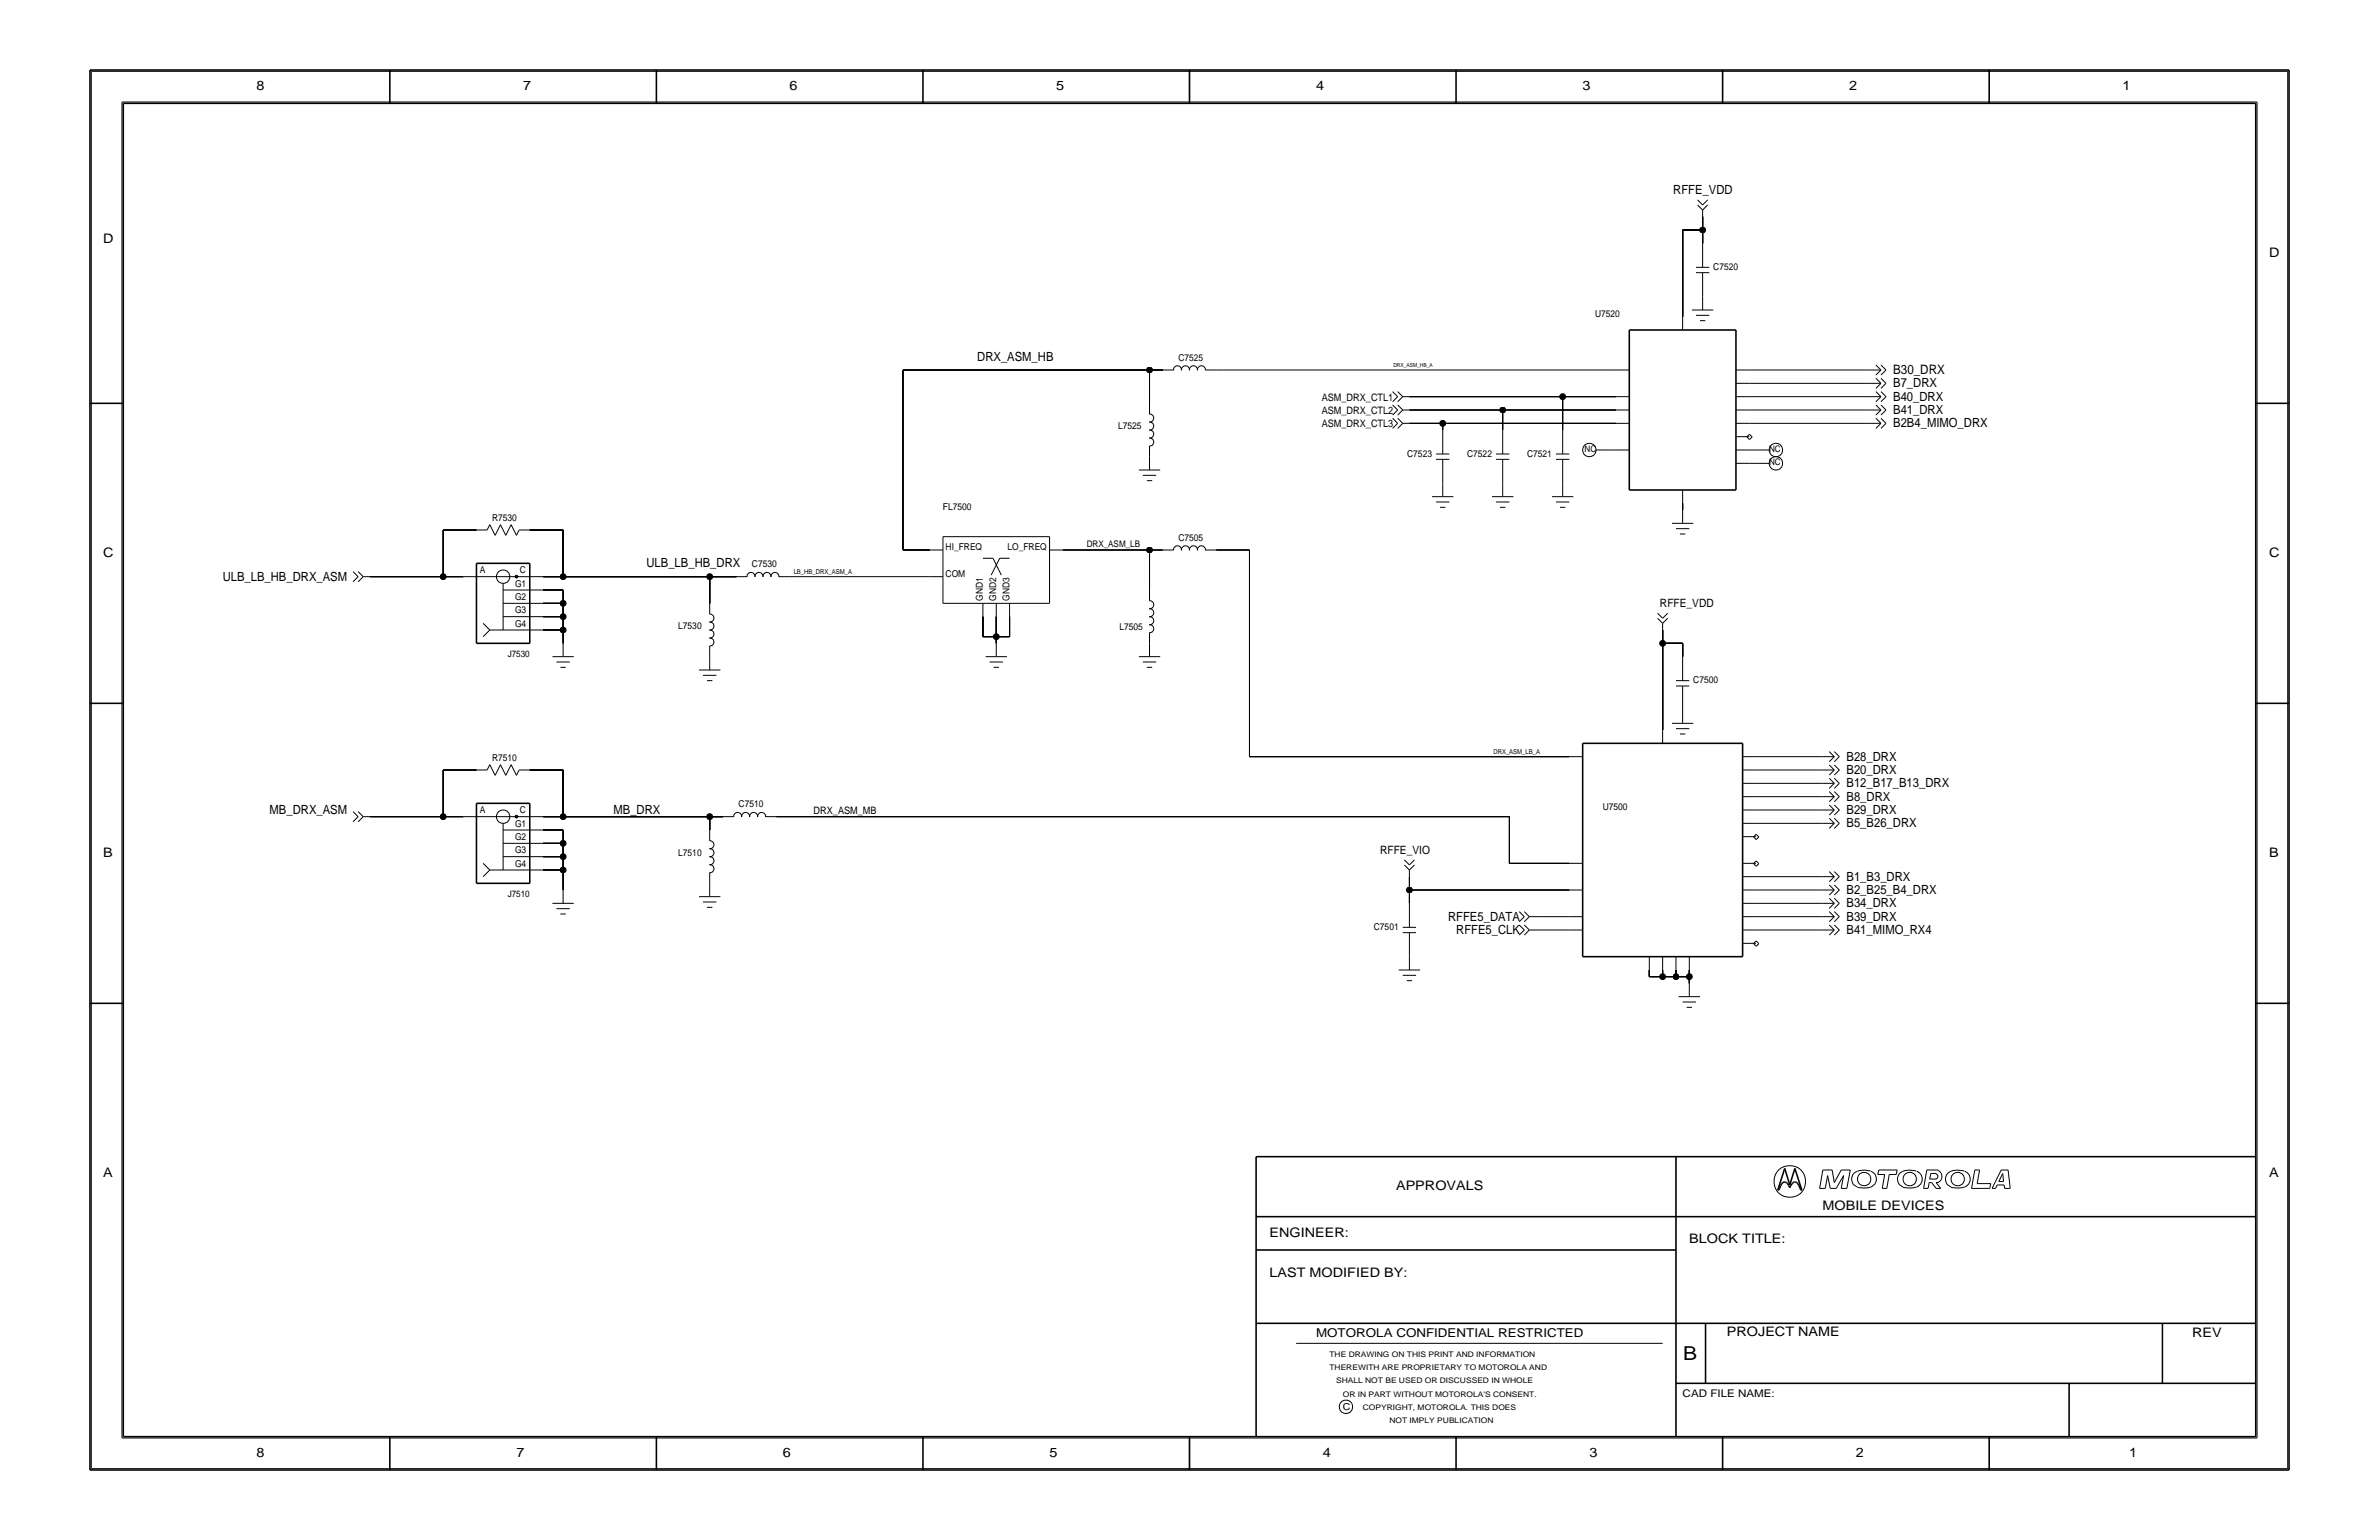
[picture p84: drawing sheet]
<svg xmlns="http://www.w3.org/2000/svg" width="432mm" height="279mm" viewBox="0 0 432 279" stroke-linecap="round" stroke-linejoin="round" font-family="sans-serif">
<defs><g id="words">
<text font-size="3.5" x="305.5" y="246.7">B</text>
<g font-size="2.4">
<text x="46.6" y="16.3">8</text>
<text x="94.9" y="16.3">7</text>
<text x="143.3" y="16.3">6</text>
<text x="191.7" y="16.3">5</text>
<text x="238.9" y="16.3">4</text>
<text x="287.3" y="16.3">3</text>
<text x="335.6" y="16.3">2</text>
<text x="385.2" y="16.3">1</text>
<text x="18.7" y="44.1">D</text>
<text x="411.8" y="46.6">D</text>
<text x="343.6" y="67.9">B30_DRX</text>
<text x="18.7" y="101">C</text>
<text x="411.8" y="101">C</text>
<text x="18.7" y="155.4">B</text>
<text x="411.8" y="155.4">B</text>
<text x="18.7" y="213.5">A</text>
<text x="253.4" y="215.9">APPROVALS</text>
<text x="411.8" y="213.5">A</text>
<text x="330.8" y="219.5">MOBILE DEVICES</text>
<text x="230.4" y="224.4">ENGINEER:</text>
<text x="306.6" y="225.6">BLOCK TITLE:</text>
<text x="230.4" y="231.6">LAST MODIFIED BY:</text>
<text x="313.4" y="242.4">PROJECT NAME</text>
<text x="397.9" y="242.5">REV</text>
<text x="46.6" y="264.3">8</text>
<text x="93.7" y="264.3">7</text>
<text x="142.1" y="264.3">6</text>
<text x="190.5" y="264.3">5</text>
<text x="240.1" y="264.3">4</text>
<text x="288.5" y="264.3">3</text>
<text x="336.9" y="264.3">2</text>
<text x="386.4" y="264.3">1</text>
</g>
<g font-size="2.3">
<text x="303.7" y="35.2">RFFE_VDD</text>
<text x="177.4" y="65.4">DRX_ASM_HB</text>
<text x="343.6" y="70.3">B7_DRX</text>
<text x="343.6" y="72.7">B40_DRX</text>
<text x="343.6" y="75.1">B41_DRX</text>
<text x="343.6" y="77.5">B2B4_MIMO_DRX</text>
<text x="40.4" y="105.4">ULB_LB_HB_DRX_ASM</text>
<text x="117.3" y="102.9">ULB_LB_HB_DRX</text>
<text x="335.2" y="142.8">B12_B17_B13_DRX</text>
<text x="335.2" y="140.4">B20_DRX</text>
<text x="335.2" y="138">B28_DRX</text>
<text x="48.9" y="147.7">MB_DRX_ASM</text>
<text x="111.3" y="147.7">MB_DRX</text>
<text x="335.2" y="145.3">B8_DRX</text>
<text x="335.2" y="147.7">B29_DRX</text>
<text x="335.2" y="150.1">B5_B26_DRX</text>
<text x="335.2" y="159.8">B1_B3_DRX</text>
<text x="262.8" y="167">RFFE5_DATA</text>
<text x="335.2" y="162.2">B2_B25_B4_DRX</text>
<text x="335.2" y="167">B39_DRX</text>
<text x="335.2" y="164.6">B34_DRX</text>
<text x="264.3" y="169.5">RFFE5_CLK</text>
<text x="335.2" y="169.5">B41_MIMO_RX4</text>
</g>
<text font-size="2.2" x="238.9" y="242.5">MOTOROLA CONFIDENTIAL RESTRICTED</text>
<g font-size="2.1">
<text x="301.3" y="110.2">RFFE_VDD</text>
<text x="250.5" y="154.9">RFFE_VIO</text>
</g>
<g font-size="1.9">
<text x="239.9" y="72.7">ASM_DRX_CTL1</text>
<text x="239.9" y="77.5">ASM_DRX_CTL3</text>
<text x="239.9" y="75.1">ASM_DRX_CTL2</text>
<text x="147.7" y="147.7">DRX_ASM_MB</text>
<text x="305.4" y="253.4">CAD FILE NAME:</text>
</g>
<g font-size="1.7">
<text x="311" y="49">C7520</text>
<text x="289.5" y="57.6">U7520</text>
<text x="213.9" y="65.4">C7525</text>
<text x="202.9" y="77.8">L7525</text>
<text x="255.4" y="82.9">C7523</text>
<text x="266.3" y="82.9">C7522</text>
<text x="277.2" y="82.9">C7521</text>
<text x="89.3" y="94.6">R7530</text>
<text x="171.1" y="92.5">FL7500</text>
<text x="171.6" y="99.8">HI_FREQ</text>
<text x="182.9" y="99.8">LO_FREQ</text>
<text x="213.9" y="98.1">C7505</text>
<text x="87.1" y="103.9">A</text>
<text x="93.5" y="106.4">G1</text>
<text x="94.4" y="103.9">C</text>
<text x="136.5" y="102.9">C7530</text>
<text x="171.6" y="104.6">COM</text>
<text x="93.5" y="111.3">G3</text>
<text x="93.5" y="113.7">G4</text>
<text x="93.5" y="108.8">G2</text>
<text x="178.4" y="109" transform="rotate(-90 178.4 109)">GND1</text>
<text x="180.8" y="109" transform="rotate(-90 180.8 109)">GND2</text>
<text x="183.2" y="109" transform="rotate(-90 183.2 109)">GND3</text>
<text x="123.1" y="114.1">L7530</text>
<text x="203.2" y="114.3">L7505</text>
<text x="307.3" y="124">C7500</text>
<text x="89.3" y="138.2">R7510</text>
<text x="87.1" y="147.5">A</text>
<text x="93.5" y="150">G1</text>
<text x="94.4" y="147.5">C</text>
<text x="134.1" y="146.5">C7510</text>
<text x="290.9" y="147">U7500</text>
<text x="93.5" y="154.8">G3</text>
<text x="93.5" y="152.4">G2</text>
<text x="123.1" y="155.2">L7510</text>
<text x="93.5" y="157.2">G4</text>
<text x="249.4" y="168.7">C7501</text>
<text x="243.7" y="255.8">C</text>
</g>
<g font-size="1.6">
<text x="287.6" y="82">NC</text>
<text x="321.1" y="82">NC</text>
<text x="321.1" y="84.5">NC</text>
<text x="197.2" y="99.3">DRX_ASM_LB</text>
<text x="92.2" y="119.1">J7530</text>
<text x="92.2" y="162.7">J7510</text>
</g>
<g font-size="1.4">
<text x="241.3" y="246.1">THE DRAWING ON THIS PRINT AND INFORMATION</text>
<text x="241.3" y="248.6">THEREWITH ARE PROPRIETARY TO MOTOROLA AND</text>
<text x="242.5" y="251">SHALL NOT BE USED OR DISCUSSED IN WHOLE</text>
<text x="243.7" y="253.4">OR IN PART WITHOUT MOTOROLA'S CONSENT.</text>
<text x="247.3" y="255.8">COPYRIGHT, MOTOROLA. THIS DOES</text>
<text x="252.2" y="258.2">NOT IMPLY PUBLICATION</text>
</g>
<g font-size="1.2">
<text x="144.1" y="104.1">LB_HB_DRX_ASM_A</text>
<text x="271.1" y="136.8">DRX_ASM_LB_A</text>
</g>
<text font-size="1" x="252.9" y="66.6">DRX_ASM_HB_A</text>
</g></defs>
<!-- layer: Nets -->
<g fill="none" stroke="#000" stroke-width=".18">
<path d="M309 39.3v2.4zM305.4 41.7v15.8zM305.4 41.7h3.6zM309 41.7v2.4zM163.9 67.1v32.7zM163.9 67.1h44.7zM208.6 67.1v6.1zM208.6 67.1h2.5zM220.7 67.1h72.6zM255.8 76.8h6.1zM255.8 72h27.8zM255.8 74.4h16.9z"/>
<path d="M261.9 76.8h31.4zM261.9 76.8v1.2zM272.7 74.4h20.6zM272.7 74.4v3.6zM283.6 72v6zM283.6 72h9.7zM317.5 67.1h21.8zM317.5 72h21.8zM317.5 74.4h21.8zM317.5 69.5h21.8zM317.5 76.8h21.8zM80.4 96.2h6.1z"/>
<path d="M80.4 96.2v8.4zM96.2 96.2h6zM102.2 96.2v8.4zM163.9 99.8h4.8zM192.9 99.8h15.7zM208.6 99.8v7.2zM208.6 99.8h2.5zM220.7 99.8h6.1zM226.8 99.8v37.5zM292.1 81.6h1.2zM305.4 91.3v1.2zM317.5 84.1h1.2z"/>
<path d="M317.5 81.6h1.2zM67.1 104.6h13.3zM80.4 104.6h3.7zM98.6 109.5h3.6zM98.6 114.3h3.6zM98.6 111.9h3.6zM98.6 107h3.6zM98.6 104.6h3.6zM102.2 107v2.5zM102.2 114.3v2.4zM102.2 109.5v2.4zM102.2 111.9v2.4z"/>
<path d="M102.2 104.6h26.6zM128.8 104.6v4.9zM128.8 104.6h4.9zM143.3 104.6h25.4zM178.4 111.9v3.6zM178.4 115.5h2.4zM180.8 115.5v1.2zM180.8 115.5h2.4zM180.8 111.9v3.6zM183.2 111.9v3.6zM301.8 116.7v15.7zM301.8 114.3v2.4z"/>
<path d="M301.8 116.7h3.6zM305.4 116.7v2.4zM80.4 139.7h6.1zM80.4 139.7v8.5zM96.2 139.7h6zM102.2 139.7v8.5zM226.8 137.3h58zM318.7 139.7h12.1zM318.7 137.3h12.1zM67.1 148.2h13.3zM80.4 148.2h3.7zM98.6 153h3.6z"/>
<path d="M98.6 155.4h3.6zM98.6 157.8h3.6zM98.6 148.2h3.6zM98.6 150.6h3.6zM102.2 148.2h26.6zM102.2 150.6v2.4zM102.2 153v2.4zM102.2 157.8v3.7zM102.2 155.4v2.4zM128.8 148.2v2.4zM128.8 148.2h2.4zM140.9 148.2h133.1z"/>
<path d="M255.8 159.1v2.4zM274 148.2v8.4zM274 156.6h10.8zM318.7 159.1h12.1zM318.7 149.4h12.1zM318.7 142.1h12.1zM318.7 147h12.1zM318.7 144.5h12.1zM255.8 161.5h29zM255.8 161.5v2.4zM278.8 168.7h6zM278.8 166.3h6z"/>
<path d="M299.4 176v1.2zM299.4 177.2h2.4zM301.8 176v1.2zM301.8 177.2h2.4zM304.2 176v1.2zM304.2 177.2h2.4zM306.6 177.2v1.2zM306.6 176v1.2zM318.7 163.9h12.1zM318.7 168.7h12.1zM318.7 161.5h12.1zM318.7 166.3h12.1z"/>
</g>
<g fill="#000" stroke="#000" stroke-width=".18">
<circle cx="309" cy="41.7" r=".53"/>
<circle cx="208.6" cy="67.1" r=".53"/>
<circle cx="261.9" cy="76.8" r=".53"/>
<circle cx="272.7" cy="74.4" r=".53"/>
<circle cx="283.6" cy="72" r=".53"/>
<circle cx="208.6" cy="99.8" r=".53"/>
<circle cx="80.4" cy="104.6" r=".53"/>
<circle cx="102.2" cy="109.5" r=".53"/>
<circle cx="102.2" cy="111.9" r=".53"/>
<circle cx="102.2" cy="114.3" r=".53"/>
<circle cx="102.2" cy="104.6" r=".53"/>
<circle cx="128.8" cy="104.6" r=".53"/>
<circle cx="180.8" cy="115.5" r=".53"/>
<circle cx="301.8" cy="116.7" r=".53"/>
<circle cx="80.4" cy="148.2" r=".53"/>
<circle cx="102.2" cy="148.2" r=".53"/>
<circle cx="102.2" cy="157.8" r=".53"/>
<circle cx="102.2" cy="155.4" r=".53"/>
<circle cx="102.2" cy="153" r=".53"/>
<circle cx="128.8" cy="148.2" r=".53"/>
<circle cx="255.8" cy="161.5" r=".53"/>
<circle cx="301.8" cy="177.2" r=".53"/>
<circle cx="304.2" cy="177.2" r=".53"/>
<circle cx="306.6" cy="177.2" r=".53"/>
</g>
<!-- layer: Components -->
<g fill="none" stroke="#000" stroke-width=".18">
<path d="M308.1 36.3l.9 .9zM308.1 37.2l.9 .9zM309 38.1v1.2zM310 36.3l-1 .9zM310 37.2l-1 .9zM305.4 57.5v2.4zM307.1 56.2h3.9zM307.8 49.5h2.4zM307.8 48.5h2.4zM307.8 57.2h2.4zM308.6 58.2h.9zM309 49.5v4.3z"/>
<path d="M309 44.1v4.4zM309 53.8v2.4zM208.6 75.2a.71 .71 0 0 1 .8 .7 .71 .71 0 0 1-.8 .7M208.6 78.1a.71 .71 0 0 1 .8 .7 .71 .71 0 0 1-.8 .7M208.6 79.5a.71 .71 0 0 1 .8 .7 .71 .71 0 0 1-.8 .7M208.6 76.6a.71 .71 0 0 1 .8 .7 .71 .71 0 0 1-.8 .7M208.6 73.2v1.9zM211.1 67.1h1.9zM213 67.2a.71 .71 0 0 1 .7-.8 .71 .71 0 0 1 .7 .8M214.4 67.2a.71 .71 0 0 1 .8-.8 .71 .71 0 0 1 .7 .8M215.9 67.2a.71 .71 0 0 1 .7-.8 .71 .71 0 0 1 .7 .8M217.4 67.2a.71 .71 0 0 1 .7-.8 .71 .71 0 0 1 .7 .8"/>
<path d="M218.8 67.1h1.9zM252.8 71l.9 1zM252.8 73.5l.9 .9zM252.8 75.9l.9 .9zM253.7 72l-.9 .9zM253.7 71l.9 1zM253.7 74.4l-.9 .9zM253.7 73.5l.9 .9zM253.7 76.8l-.9 .9zM253.7 75.9l.9 .9zM254.6 72l-.9 .9zM254.6 72h1.2z"/>
<path d="M254.6 74.4l-.9 .9zM254.6 74.4h1.2zM254.6 76.8l-.9 .9zM254.6 76.8h1.2zM261.9 78v4.4zM272.7 78v4.4zM283.6 78v4.4zM293.3 74.4h2.4zM293.3 67.1h2.4zM293.3 72h2.4zM293.3 76.8h2.4zM315.1 69.5h2.4z"/>
<path d="M315.1 67.1h2.4zM315.1 72h2.4zM315.1 79.2h2.4zM315.1 76.8h2.4zM315.1 74.4h2.4zM317.1 79.3l.4-.5zM317.1 79.3l.4 .5zM317.5 78.8l.5 .5zM318 79.3l-.5 .5zM339.3 67.1h2.1zM339.3 74.4h2.1zM339.3 72h2.1z"/>
<path d="M339.3 76.8h2.1zM339.3 69.5h2.1zM340.5 66.2l.9 .9zM340.5 73.5l.9 .9zM340.5 71l.9 1zM340.5 75.9l.9 .9zM340.5 68.6l.9 .9zM340.5 68l.9-.9zM340.5 75.3l.9-.9zM340.5 72.9l.9-.9zM340.5 77.7l.9-.9zM340.5 70.5l.9-1z"/>
<path d="M341.4 66.2l.9 .9zM341.4 73.5l.9 .9zM341.4 71l.9 1zM341.4 75.9l.9 .9zM341.4 68.6l.9 .9zM341.4 68l.9-.9zM341.4 75.3l.9-.9zM341.4 72.9l.9-.9zM341.4 77.7l.9-.9zM341.4 70.5l.9-1zM86.5 96.2h1.9zM88.9 95.2l1 1.9z"/>
<path d="M88.9 95.2l-.5 1zM90.8 95.2l-.9 1.9zM90.8 95.2l1 1.9zM92.8 95.2l.9 1.9zM92.8 95.2l-1 1.9zM94.2 96.2l-.5 .9zM94.2 96.2h2zM168.7 99.8h2.4zM171.1 97.4v12.1zM171.1 97.4h19.4zM190.5 97.4v12.1zM190.5 99.8h2.4z"/>
<path d="M206.7 85.3h3.9zM207.4 86.2h2.5zM208.2 87.2h.9zM208.6 80.9v2zM208.6 82.9v2.4zM211.1 99.8h1.9zM213 99.8a.71 .71 0 0 1 .7-.8 .71 .71 0 0 1 .7 .8M214.4 99.8a.71 .71 0 0 1 .8-.8 .71 .71 0 0 1 .7 .8M215.9 99.8a.71 .71 0 0 1 .7-.8 .71 .71 0 0 1 .7 .8M217.4 99.8a.71 .71 0 0 1 .7-.8 .71 .71 0 0 1 .7 .8M218.8 99.8h1.9zM259.9 90.1h3.9z"/>
<path d="M260.7 82.4h2.4zM260.7 83.3h2.4zM260.7 91.1h2.4zM261.4 92h.9zM261.9 83.3v4.4zM261.9 87.7v2.4zM270.8 90.1h3.9zM271.5 82.4h2.5zM271.5 83.3h2.5zM271.5 91.1h2.5zM272.3 92h.9zM272.7 83.3v4.4z"/>
<path d="M272.7 87.7v2.4zM281.7 90.1h3.9zM282.4 82.4h2.4zM282.4 83.3h2.4zM282.4 91.1h2.4zM283.2 92h.9zM283.6 83.3v4.4zM283.6 87.7v2.4zM289.7 81.6h2.4zM293.3 81.6h2.4zM303.5 94.9h3.8zM304.2 95.9h2.4z"/>
<path d="M304.9 96.9h1zM305.4 92.5v2.4zM305.4 88.9v2.4zM315.1 84.1h2.4zM315.1 81.6h2.4zM318.7 81.6h2.4zM318.7 84.1h2.4zM64.1 103.7l.9 .9zM65 104.6l-.9 .9zM65 103.7l.9 .9zM65.9 104.6l-.9 .9zM65.9 104.6h1.2z"/>
<path d="M84.1 104.6h14.5zM87.7 113.1l1.2 1.2zM88.9 114.3h9.7zM88.9 114.3l-1.2 1.2zM91.3 105.8v8.5zM91.3 111.9h7.3zM91.3 109.5h7.3zM91.3 107h7.3zM100.3 119.1h3.8zM102.2 116.7v2.4zM128.8 111.4a.71 .71 0 0 1 .8 .7 .71 .71 0 0 1-.8 .8M128.8 114.3a.71 .71 0 0 1 .8 .8 .71 .71 0 0 1-.8 .7"/>
<path d="M128.8 115.8a.71 .71 0 0 1 .8 .7 .71 .71 0 0 1-.8 .7M128.8 112.9a.71 .71 0 0 1 .8 .7 .71 .71 0 0 1-.8 .7M128.8 117.2v1.9zM128.8 109.5v1.9zM128.8 119.1v2.5zM133.7 104.6h1.9zM135.6 104.7a.71 .71 0 0 1 .7-.8 .71 .71 0 0 1 .7 .8M137 104.7a.71 .71 0 0 1 .7-.8 .71 .71 0 0 1 .7 .8M138.5 104.7a.71 .71 0 0 1 .7-.8 .71 .71 0 0 1 .7 .8M139.9 104.7a.71 .71 0 0 1 .7-.8 .71 .71 0 0 1 .7 .8M141.4 104.6h1.9zM168.7 104.6h2.4z"/>
<path d="M171.1 109.5h19.4zM178.4 109.5v2.4zM178.4 101.3h1.8zM178.9 119.1h3.9zM180.2 101.3l1.5 3zM180.8 109.5v2.4zM180.8 116.7v2.4zM181.5 101.3l-1.6 3zM181.5 101.3h1.7zM183.2 109.5v2.4zM206.7 119.1h3.9zM208.6 109a.71 .71 0 0 1 .8 .7 .71 .71 0 0 1-.8 .7"/>
<path d="M208.6 111.9a.71 .71 0 0 1 .8 .7 .71 .71 0 0 1-.8 .7M208.6 113.4a.71 .71 0 0 1 .8 .7 .71 .71 0 0 1-.8 .7M208.6 110.5a.71 .71 0 0 1 .8 .7 .71 .71 0 0 1-.8 .7M208.6 114.8v1.9zM208.6 107v2zM208.6 116.7v2.4zM300.9 111.3l.9 .9zM300.9 112.2l.9 .9zM301.8 112.2l.9-.9zM301.8 113.1l.9-.9zM301.8 113.1v1.2zM305.4 119.1v4.4z"/>
<path d="M86.5 139.7h1.9zM88.9 138.7l1 2zM88.9 138.7l-.5 1zM90.8 138.7l-.9 2zM90.8 138.7l1 2zM92.8 138.7l.9 2zM92.8 138.7l-1 2zM94.2 139.7l-.5 1zM94.2 139.7h2zM101 120.1h2.4zM101.7 121.1h1zM126.9 121.6h3.8z"/>
<path d="M127.6 122.5h2.4zM128.3 123.5h1zM179.6 120.1h2.4zM180.3 121.1h1zM207.4 120.1h2.5zM208.2 121.1h.9zM284.8 137.3h2.5zM301.8 132.4v2.5zM303.5 131.2h3.8zM304.2 124.5h2.4zM304.2 123.5h2.4zM304.2 132.2h2.4z"/>
<path d="M304.9 133.2h1zM305.4 124.5v4.3zM305.4 128.8v2.4zM316.3 137.3h2.4zM316.3 139.7h2.4zM330.8 139.7h2.1zM330.8 137.3h2.1zM332 138.8l.9 .9zM332 136.4l.9 .9zM332 138.2l.9-.9zM332.9 138.8l1 .9zM332.9 136.4l1 .9z"/>
<path d="M332.9 138.2l1-.9zM64.1 147.2l.9 1zM65 148.2l-.9 .9zM65 147.2l.9 1zM65.9 148.2l-.9 .9zM65.9 148.2h1.2zM84.1 148.2h14.5zM87.7 156.6l1.2 1.2zM88.9 157.8h9.7zM88.9 157.8l-1.2 1.3zM91.3 149.4v8.4zM91.3 155.4h7.3z"/>
<path d="M91.3 153h7.3zM91.3 150.6h7.3zM128.8 152.6a.71 .71 0 0 1 .8 .7 .71 .71 0 0 1-.8 .7M128.8 155.5a.71 .71 0 0 1 .8 .7 .71 .71 0 0 1-.8 .7M128.8 156.9a.71 .71 0 0 1 .8 .7 .71 .71 0 0 1-.8 .7M128.8 154a.71 .71 0 0 1 .8 .7 .71 .71 0 0 1-.8 .7M128.8 158.3v2zM128.8 150.6v1.9zM131.2 148.2h2zM133.2 148.2a.71 .71 0 0 1 .7-.8 .71 .71 0 0 1 .7 .8M134.6 148.2a.71 .71 0 0 1 .7-.8 .71 .71 0 0 1 .7 .8M136.1 148.2a.71 .71 0 0 1 .7-.8 .71 .71 0 0 1 .7 .8"/>
<path d="M137.5 148.2a.71 .71 0 0 1 .7-.8 .71 .71 0 0 1 .7 .8M139 148.2h1.9zM254.9 156l.9 .9zM254.9 156.9l.9 .9zM255.8 157.8v1.3zM256.7 156l-.9 .9zM256.7 156.9l-.9 .9zM284.8 156.6h2.5zM316.3 142.1h2.4zM316.3 147h2.4zM316.3 149.4h2.4zM316.3 156.6h2.4z"/>
<path d="M316.3 151.8h2.4zM316.3 159.1h2.4zM316.3 144.5h2.4zM318.3 156.7l.5-.5zM318.3 151.8l.5-.4zM318.3 156.7l.5 .5zM318.3 151.8l.5 .5zM318.8 156.2l.4 .5zM318.8 151.4l.4 .4zM319.2 156.7l-.4 .5zM319.2 151.8l-.4 .5zM330.8 149.4h2.1z"/>
<path d="M330.8 144.5h2.1zM330.8 142.1h2.1zM330.8 147h2.1zM330.8 159.1h2.1zM332 148.5l.9 .9zM332 143.6l.9 .9zM332 141.2l.9 .9zM332 146l.9 1zM332 158.1l.9 1zM332 150.3l.9-.9zM332 140.6l.9-.9zM332 145.5l.9-1z"/>
<path d="M332 143l.9-.9zM332 147.9l.9-.9zM332 160l.9-.9zM332.9 148.5l1 .9zM332.9 143.6l1 .9zM332.9 141.2l1 .9zM332.9 146l1 1zM332.9 158.1l1 1zM332.9 150.3l1-.9zM332.9 140.6l1-.9zM332.9 145.5l1-1zM332.9 143l1-.9z"/>
<path d="M332.9 147.9l1-.9zM332.9 160l1-.9zM100.3 163.9h3.8zM101 164.9h2.4zM101.7 165.8h1zM102.2 161.5v2.4zM126.9 162.7h3.8zM127.6 163.7h2.4zM128.3 164.6h1zM128.8 160.3v2.4zM253.9 176h3.8zM254.6 168.2h2.4z"/>
<path d="M254.6 169.2h2.4zM254.6 177h2.4zM255.3 177.9h1zM255.8 169.2v4.4zM255.8 163.9v4.3zM255.8 173.6v2.4zM275.7 167.8l1 .9zM275.7 165.4l1 .9zM276.7 169.6l.9-.9zM276.7 167.2l.9-.9zM276.7 168.7l-1 .9zM276.7 167.8l.9 .9z"/>
<path d="M276.7 166.3l-1 .9zM276.7 165.4l.9 .9zM277.6 168.7h1.2zM277.6 166.3h1.2zM284.8 166.3h2.5zM284.8 168.7h2.5zM284.8 161.5h2.5zM299.4 173.6v2.4zM301.8 173.6v2.4zM304.2 173.6v2.4zM306.6 173.6v2.4zM306.6 178.4v2.4z"/>
<path d="M316.3 166.3h2.4zM316.3 171.1h2.4zM316.3 163.9h2.4zM316.3 168.7h2.4zM316.3 161.5h2.4zM318.3 171.2l.5-.5zM318.3 171.2l.5 .5zM318.8 170.7l.4 .5zM319.2 171.2l-.4 .5zM330.8 168.7h2.1zM330.8 166.3h2.1zM330.8 163.9h2.1z"/>
<path d="M330.8 161.5h2.1zM332 167.8l.9 .9zM332 165.4l.9 .9zM332 163l.9 .9zM332 160.6l.9 .9zM332 169.6l.9-.9zM332 167.2l.9-.9zM332 164.8l.9-.9zM332 162.4l.9-.9zM332.9 167.8l1 .9zM332.9 165.4l1 .9zM332.9 163l1 .9z"/>
<path d="M332.9 160.6l1 .9zM332.9 169.6l1-.9zM332.9 167.2l1-.9zM332.9 164.8l1-.9zM332.9 162.4l1-.9zM304.7 180.8h3.8zM305.4 181.8h2.4zM306.1 182.8h1z"/>
<circle cx="288.5" cy="81.7" r="1.22"/>
<circle cx="322.3" cy="84.1" r="1.22"/>
<circle cx="322.3" cy="81.7" r="1.22"/>
<circle cx="91.3" cy="104.6" r="1.22"/>
<circle cx="91.3" cy="148.2" r="1.22"/>
</g>
<g fill="none" stroke="#000" stroke-width=".29">
<path d="M295.7 59.9v29zM295.7 59.9h19.4zM315.1 59.9v29zM295.7 88.9h19.4zM86.5 116.7h9.7zM86.5 102.2v14.5zM86.5 102.2h9.7zM96.2 102.2v14.5zM287.3 134.9h29zM287.3 134.9v38.7zM316.3 134.9v38.7zM86.5 145.7v14.6z"/>
<path d="M86.5 145.7h9.7zM96.2 145.7v14.6zM86.5 160.3h9.7zM287.3 173.6h29z"/>
</g>
<path d="M93.6 104.5h.3v.3h-.3zM93.6 148h.3v.3h-.3z" fill="#000" stroke="#000" stroke-width=".18"/>
<!-- layer: Page Border and Title Block -->
<g fill="none" stroke="#000" stroke-width=".29">
<path d="M16.3 12.7h399.2zM16.3 12.7v254zM22.4 18.7h387zM22.4 18.7v242zM70.8 12.7v6zM119.1 12.7v6zM167.5 12.7v6zM215.9 12.7v6zM264.3 12.7v6zM312.7 12.7v6zM361 12.7v6zM409.4 18.7v242z"/>
<path d="M415.5 12.7v254zM16.3 73.2h6.1zM409.4 73.2h6.1zM16.3 127.6h6.1zM409.4 127.6h6.1zM16.3 182h6.1zM409.4 182h6.1zM228 209.9v50.8zM228 209.9h181.4zM304.2 209.9v50.8zM322.7 215.9h.2zM323 215.6l-.1 .3z"/>
<path d="M323.2 215.1l-.2 .5zM323.4 214.7l-.2 .4zM323.6 214.5h.2zM323.6 214.5l-.2 .2zM323.8 214.5h.2zM323.9 212l1 3zM323.9 212l-1.2 3.9zM324 214.5h.2zM324.2 214.5l.3 .2zM324.5 214.7l.2 .4zM324.7 215.1l.2 .4zM325 215.1l-.1 .4z"/>
<path d="M325.3 214.7l-.3 .4zM325.5 214.5h.2zM325.5 214.5l-.2 .2zM325.7 214.5h.2zM325.8 212l1.2 3.9zM325.8 212l-.9 3zM325.9 214.5h.2zM326.1 214.5l.2 .2zM326.3 214.7l.2 .4zM326.5 215.1l.2 .5zM326.7 215.6l.1 .3zM326.8 215.9h.2z"/>
<path d="M228 220.7h181.4zM228 226.8h76.2zM228 240.1h181.4zM304.2 251h105.2zM309.6 240.1v10.9zM375.6 251v9.7zM392.5 240.1v10.9zM16.3 266.7h399.2zM22.4 260.7h387zM70.8 260.7v6zM119.1 260.7v6zM167.5 260.7v6z"/>
<path d="M215.9 260.7v6zM264.3 260.7v6zM312.7 260.7v6zM361 260.7v6z"/>
</g>
<g fill="none" stroke="#000" stroke-width=".18">
<path d="M16.6 12.9v253.6zM16.6 12.9h398.6zM22.1 18.5v242.4zM22.1 18.5h387.6zM409.7 18.5v242.4zM415.2 12.9v253.6zM330.3 215.6h1zM330.9 212.3h1.6zM330.9 212.3l-.6 3.3zM331.7 213.3l-.4 2.3zM331.7 213.3l.5 2.3zM332.2 215.6h1.1z"/>
<path d="M332.5 212.3l.4 2.2zM334.2 212.3h1.6zM334.2 212.3l-1.3 2.2zM334.2 215.6h1zM334.6 213.3l-.4 2.3zM334.6 213.3l-1.3 2.3zM335.8 212.3l-.6 3.3zM337 212.5a1.52 1.52 0 0 0-.9 1.5 1.52 1.52 0 0 0 1 1.4M339.5 212.5l-.1-.1a3.8 3.8 0 0 0-2.3 .1M339.6 212.5a1.56 1.56 0 0 1 .9 1.8 1.56 1.56 0 0 1-1.6 1.2l-1.8-.1M340.8 213.1h1.3zM341 212.3h3.4z"/>
<path d="M341 212.3l-.2 .8zM341.6 215.6h.9zM342.1 213.1l-.5 2.5zM342.9 213.1l-.4 2.5zM342.9 213.1h1.3zM344.4 212.3l-.2 .8zM347.8 212.5a2.85 2.85 0 0 0-3.2 .7 1.55 1.55 0 0 0 .8 2.2M347.8 215.4l-1.3 .1-1.1-.1M347.9 212.5a1.51 1.51 0 0 1 1 1.4 1.51 1.51 0 0 1-1 1.5M349.1 215.6h.9zM349.7 212.3h2.1zM349.7 212.3l-.6 3.3z"/>
<path d="M350.2 214.5h.4zM350.2 214.5l-.2 1.1zM350.3 213.9h1.1zM350.4 212.9h1zM350.4 212.9l-.1 1zM350.6 214.5l.8 1.1zM351.4 213a.47 .47 0 0 1 .3 .5 .47 .47 0 0 1-.3 .4M351.4 214.5l.8 1.1zM351.4 214.5h.4zM351.4 215.6h.8zM351.8 212.4a1.18 1.18 0 0 1 .7 1.1 1.18 1.18 0 0 1-.7 1M356.5 212.5a2.85 2.85 0 0 0-3.2 .7 1.55 1.55 0 0 0 .8 2.2"/>
<path d="M356.5 215.4l-1.3 .1-1.1-.1M356.6 212.5a1.51 1.51 0 0 1 1 1.4 1.51 1.51 0 0 1-1 1.5M357.9 215.6h3.2zM358.4 212.3h.9zM358.4 212.3l-.5 3.3zM358.9 214.7h2.4zM359.3 212.3l-.4 2.4zM361.3 214.7l-.2 .9zM361.6 215.6h.6zM362.5 215h1.3zM362.5 215l-.3 .6zM362.8 214.4h.9z"/>
<path d="M363.2 212.3l-1.6 3.3zM363.2 212.3h1.3zM363.5 212.9l-.7 1.5zM363.5 212.9l.2 1.5zM363.8 215v.6zM363.8 215.6h1.1zM364.5 212.3l.4 3.3zM235.3 243.7h66.5zM16.6 266.5h398.6zM22.1 260.9h387.6z"/>
<circle cx="324.8" cy="214.4" r="2.88"/>
<circle cx="338.3" cy="213.9" r="1.22"/>
<circle cx="346.6" cy="213.9" r="1.22"/>
<circle cx="355.3" cy="213.9" r="1.22"/>
<circle cx="244.3" cy="255.2" r="1.22"/>
</g>
<use href="#words"/>
</svg>
